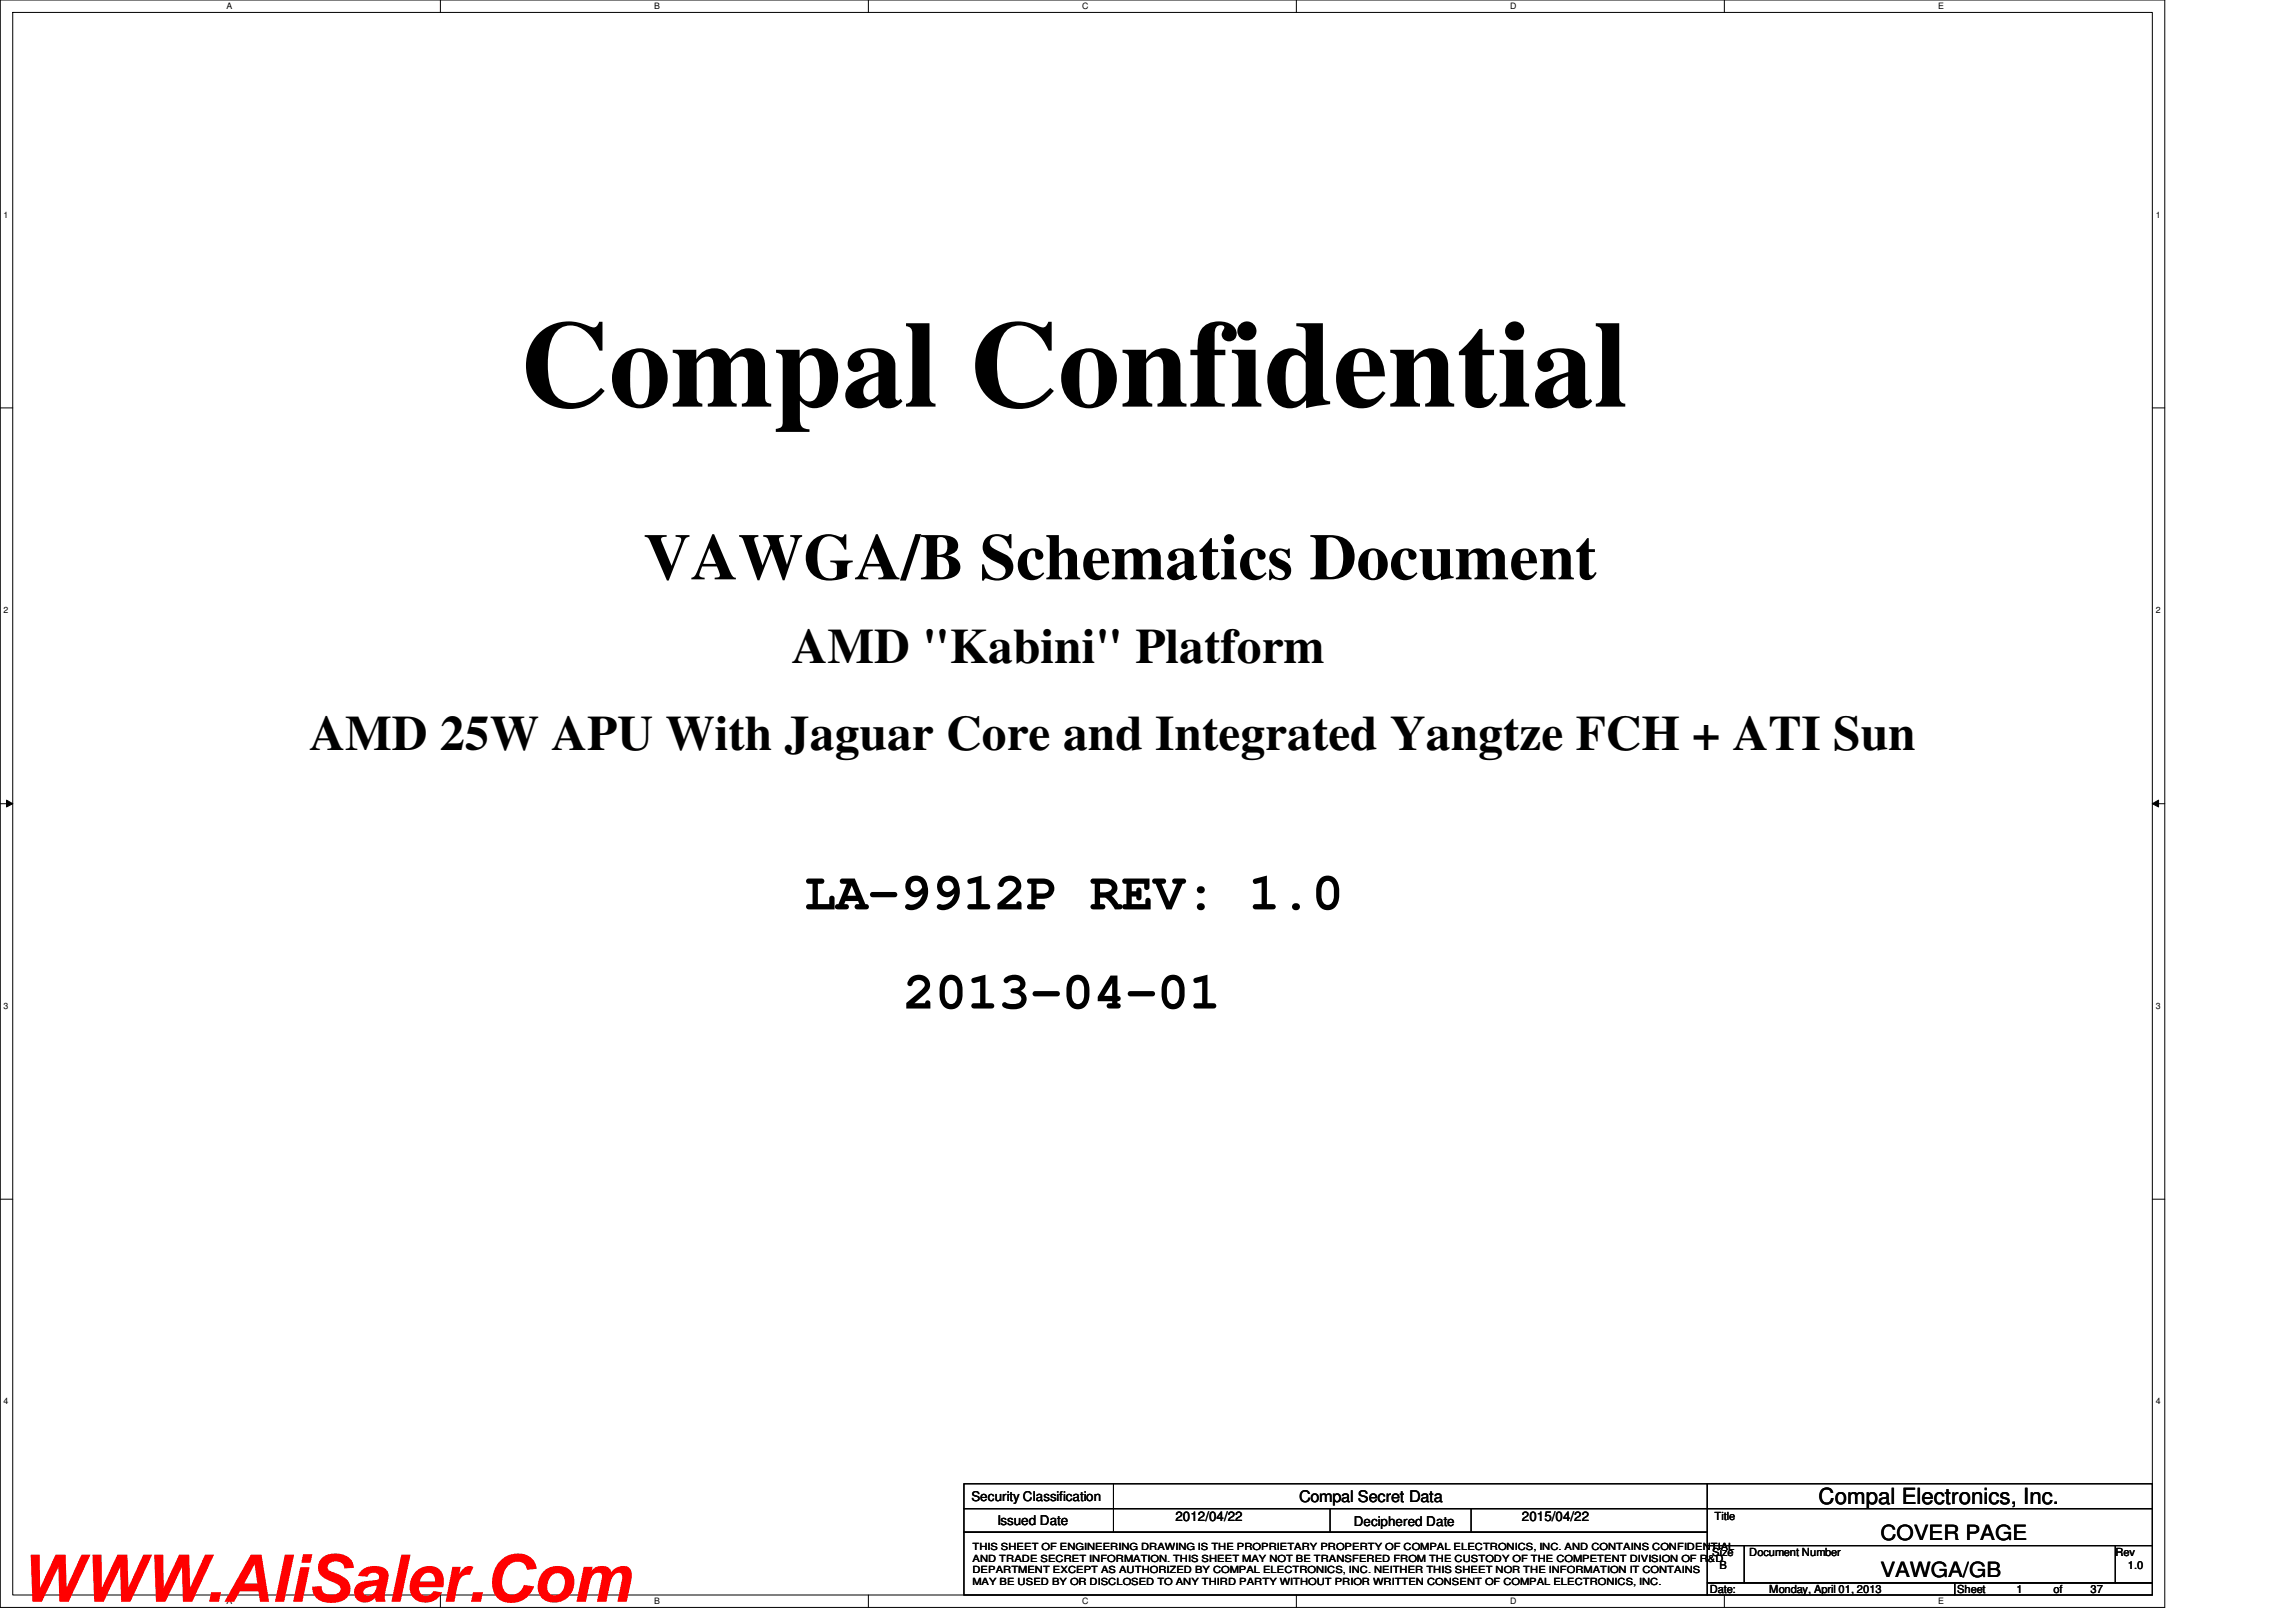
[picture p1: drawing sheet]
<svg xmlns="http://www.w3.org/2000/svg" width="297mm" height="210mm" viewBox="0 0 297 210" stroke-linecap="round" stroke-linejoin="round" font-family="sans-serif">
<defs><g id="words">
<text font-size="16" x="67.3" y="52.6">Compal Confidential</text>
<text font-size="8.5" x="83.3" y="75">VAWGA/B Schematics Document</text>
<text font-size="8.5" fill="#f00" x="2.5" y="207.3">WWW.AliSaler.Com</text>
<g font-size="6.9">
<text x="104.1" y="117.7">LA-9912P REV: 1.0</text>
<text x="116.9" y="130.5">2013-04-01</text>
</g>
<g font-size="6.4">
<text x="102.4" y="85.9">AMD &quot;Kabini&quot; Platform</text>
<text x="40" y="97.1">AMD 25W APU With Jaguar Core and Integrated Yangtze FCH + ATI Sun</text>
</g>
<text font-size="2.9" x="235.3" y="194.6">Compal Electronics, Inc.</text>
<g font-size="2.7">
<text x="243.3" y="199.3">COVER PAGE</text>
<text x="243.3" y="204.1">VAWGA/GB</text>
</g>
<text font-size="2.1" x="168.1" y="194.4">Compal Secret Data</text>
<g font-size="1.7">
<text x="125.7" y="194.3">Security Classification</text>
<text x="129" y="197.3">Issued Date</text>
<text x="152.1" y="196.8">2012/04/22</text>
<text x="175.1" y="197.5">Deciphered Date</text>
<text x="196.9" y="196.8">2015/04/22</text>
</g>
<g font-size="1.4">
<text x="221.8" y="196.8">Title</text>
<text x="221.5" y="201.4">Size</text>
<text x="222.5" y="203">B</text>
<text x="226.3" y="201.4">Document Number</text>
<text x="273.7" y="201.4">Rev</text>
<text x="275.3" y="203">1.0</text>
<text x="221.2" y="206.2">Date:</text>
<text x="228.9" y="206.2">Monday, April 01, 2013</text>
<text x="253.2" y="206.2">Sheet</text>
<text x="260.9" y="206.2">1</text>
<text x="265.7" y="206.2">of</text>
<text x="270.5" y="206.2">37</text>
</g>
<g font-size="1.3">
<text x="125.8" y="200.6">THIS SHEET OF ENGINEERING DRAWING IS THE PROPRIETARY PROPERTY OF COMPAL ELECTRONICS, INC. AND CONTAINS CONFIDENTIAL</text>
<text x="125.8" y="202.1">AND TRADE SECRET INFORMATION. THIS SHEET MAY NOT BE TRANSFERED FROM THE CUSTODY OF THE COMPETENT DIVISION OF R&amp;D</text>
<text x="125.8" y="203.6">DEPARTMENT EXCEPT AS AUTHORIZED BY COMPAL ELECTRONICS, INC. NEITHER THIS SHEET NOR THE INFORMATION IT CONTAINS</text>
<text x="125.8" y="205.1">MAY BE USED BY OR DISCLOSED TO ANY THIRD PARTY WITHOUT PRIOR WRITTEN CONSENT OF COMPAL ELECTRONICS, INC.</text>
</g>
<g font-size="1.1">
<text x="29.3" y="1.1">A</text>
<text x="84.6" y="1.1">B</text>
<text x="140" y="1.1">C</text>
<text x="195.4" y="1.1">D</text>
<text x="250.7" y="1.1">E</text>
<text x=".5" y="28.2">1</text>
<text x="278.9" y="28.2">1</text>
<text x=".5" y="79.3">2</text>
<text x="278.9" y="79.3">2</text>
<text x=".5" y="130.6">3</text>
<text x="278.9" y="130.6">3</text>
<text x=".5" y="181.7">4</text>
<text x="278.9" y="181.7">4</text>
<text x="29.3" y="207.6">A</text>
<text x="84.6" y="207.6">B</text>
<text x="140" y="207.6">C</text>
<text x="195.4" y="207.6">D</text>
<text x="250.7" y="207.6">E</text>
</g>
</g></defs>
<path d="M0 0h280.1v208h-280.1zM1.6 1.6h276.9v204.8h-276.9z" fill="none" stroke="#000" stroke-width=".13"/>
<g fill="#fff">
<path d="M29.3 .2h.7v1.2h-.7z"/>
<path d="M29.3 206.6h.7v1.2h-.7z"/>
</g>
<path d="M57 0v1.6M57 206.4v1.6" fill="none" stroke="#000" stroke-width=".13"/>
<g fill="#fff">
<path d="M84.6 .2h.7v1.2h-.7z"/>
<path d="M84.6 206.6h.7v1.2h-.7z"/>
</g>
<path d="M112.3 0v1.6M112.3 206.4v1.6" fill="none" stroke="#000" stroke-width=".13"/>
<g fill="#fff">
<path d="M140 .2h.7v1.2h-.7z"/>
<path d="M140 206.6h.7v1.2h-.7z"/>
</g>
<path d="M167.7 0v1.6M167.7 206.4v1.6" fill="none" stroke="#000" stroke-width=".13"/>
<g fill="#fff">
<path d="M195.4 .2h.7v1.2h-.7z"/>
<path d="M195.4 206.6h.7v1.2h-.7z"/>
</g>
<path d="M223.1 0v1.6M223.1 206.4v1.6" fill="none" stroke="#000" stroke-width=".13"/>
<g fill="#fff">
<path d="M250.7 .2h.7v1.2h-.7z"/>
<path d="M250.7 206.6h.7v1.2h-.7z"/>
<path d="M.5 27.2h.6v1.2h-.6z"/>
<path d="M278.9 27.2h.6v1.2h-.6z"/>
<path d="M.5 78.4h.6v1.1h-.6z"/>
<path d="M278.9 78.4h.6v1.1h-.6z"/>
</g>
<path d="M0 52.8h1.6M278.5 52.8h1.6" fill="none" stroke="#000" stroke-width=".13"/>
<g fill="#fff">
<path d="M.5 129.6h.6v1.2h-.6z"/>
<path d="M278.9 129.6h.6v1.2h-.6z"/>
</g>
<path d="M0 104h1.6M.8 103.5l.8 .5-.8 .4zM278.5 104l.8-.5v.9zM278.5 104h1.6" fill="none" stroke="#000" stroke-width=".13"/>
<path d="M.8 103.5l.8 .5-.8 .4zM278.5 104l.8-.5v.9z" fill="#000"/>
<g fill="#fff">
<path d="M.5 180.8h.6v1.1h-.6z"/>
<path d="M278.9 180.8h.6v1.1h-.6z"/>
</g>
<g fill="none" stroke="#000" stroke-width=".13">
<path d="M0 155.2h1.6M278.5 155.2h1.6M124.7 192h96.2v3.2h-96.2zM124.7 195.2h96.2v3.1h-96.2zM124.7 198.3h96.2v8.1h-96.2zM144.1 192v6.3M172.1 195.2v3.1M190.3 195.2v3.1M220.9 192h57.6v3.2h-57.6zM220.9 195.2h57.6v4.8h-57.6zM220.9 200h4.8v4.8h-4.8zM220.9 204.8h32v1.6h-32z"/>
<path d="M225.7 200h48v4.8h-48zM252.9 204.8h25.6v1.6h-25.6zM273.7 200h4.8v4.8h-4.8z"/>
</g>
<use href="#words"/>
</svg>
